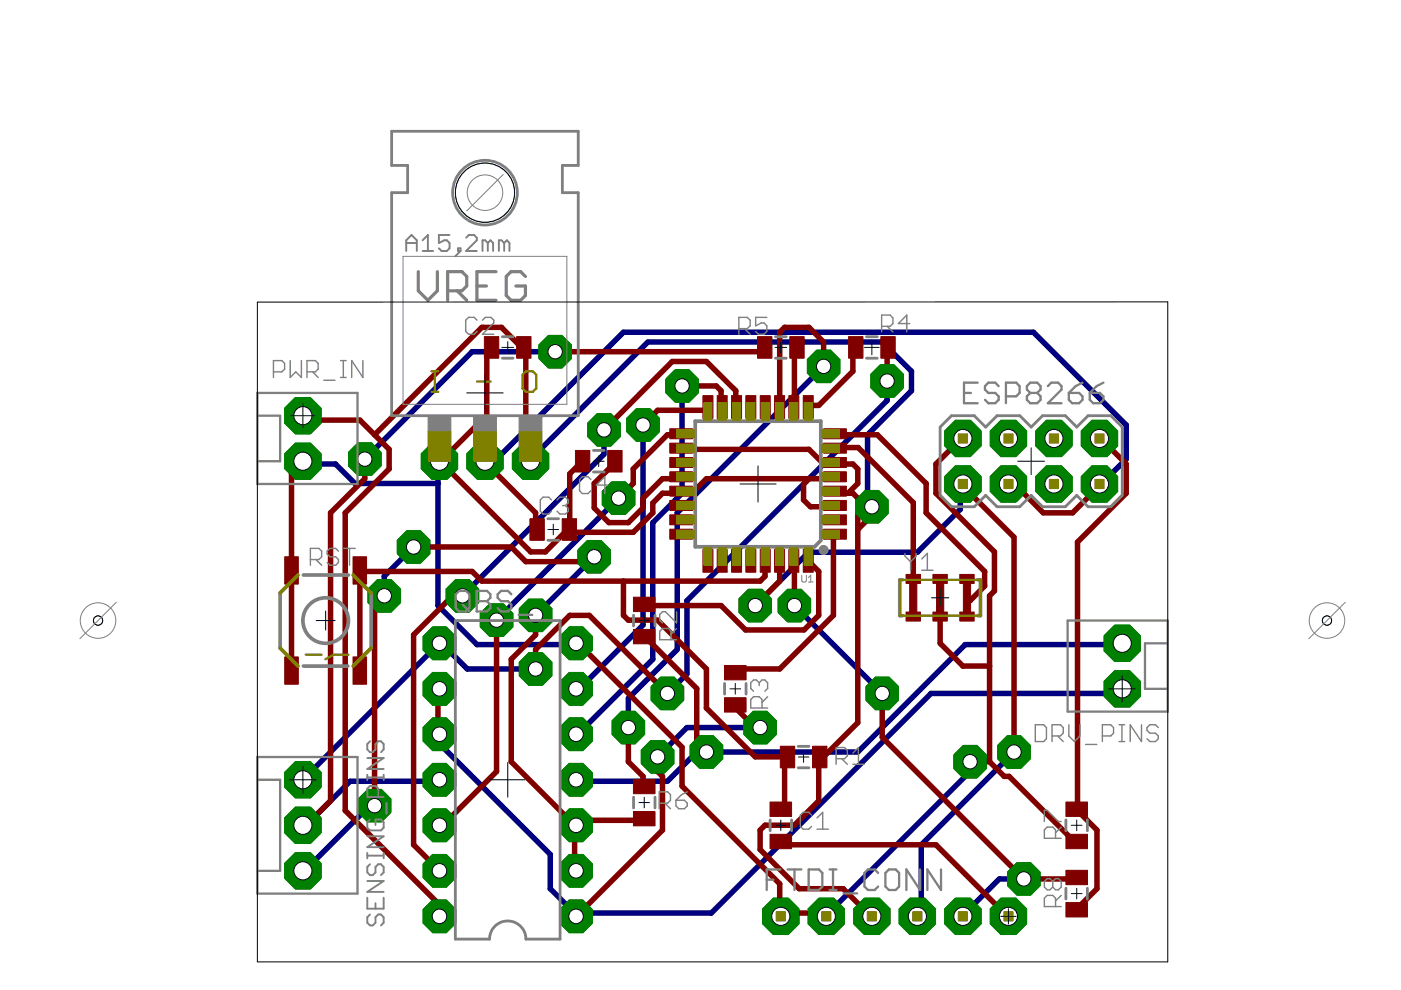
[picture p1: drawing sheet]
<svg xmlns="http://www.w3.org/2000/svg" width="297mm" height="210mm" viewBox="0 0 297 210" stroke-linecap="round" stroke-linejoin="round" font-family="sans-serif">
<g fill="none" stroke="#000080" stroke-width="1.2">
<path d="M117.7 74.6h-17.6l-22.8 22.7M174.6 77.7l-31 31v29l-10.4 10.4v6.2M64.2 97.8l.7 .6h6.2l4.2 4.1h17.6M93.2 97.8l-.3 .6v30l8.2 8.3h20.7l.3-.3M102.8 97.8l.4-.5h2.1l26.9-26.9h86.9l19.7 19.7v7.2l-5.2 5.2-.5 .1M112.5 97.8v-.5l24.9-24.8h49.6l6.3 6.2v4.1l-9.4 9.4v14.3l.9 .9M128.1 91.1v5.2l-30.1 30M136.3 90.1v42.4l-13.4 13.5h-.8M144.6 81.8v22.8l-6.2 6.2v29l-15.5 15.5-.8 .4M188.1 80.8v4.1l-42.5 42.5v15.5l-4.1 4.1M87.7 116l-6.2 6.2v4.1M126 118l-12.4 12.5"/>
<path d="M131.1 105.6l-25.8 25.9M204.2 102.6l-.6 .9v4.5l-9.1 9.1h-23.1l-11.3 11.3M168.4 128.4l18.6 18.6M237.9 136.4l-.1 .3h-33.2l-22.7 22.7h-34.2l-6.2 6.3h-18.6l-.8-.4M113.6 141.8h-14.5l-5.2-5.1-.7-.3-29 28.9M161.2 154.3h-15.6l-6.2 6.2M215 159.4l-19.7 19.7v14.5l-.8 .7M237.9 146l-.1 1h-40.4l-46.6 46.6h-27.9l-.8 .7-.3-.7-5.1-5.2v-7.2l-22.8-22.8v-2.1l-.7-.6M79.4 170.8h-1l-13.5 13.5-.7 .3M93.2 165.3l-.3 .4h-18.7l-9.3 9.3h-.7M205.7 161.5v2.1l-30 30-.5 .7M217.1 186.4h-5.2l-7.3 7.2-.4 .7"/>
</g>
<circle cx="237.9" cy="146" r="4.2" fill="#008000" stroke="#008000" stroke-width=".21"/>
<circle cx="237.9" cy="146" r="1.93" fill="#fff" stroke="#000" stroke-width=".21"/>
<circle cx="237.9" cy="136.4" r="4.2" fill="#008000" stroke="#008000" stroke-width=".21"/>
<circle cx="237.9" cy="136.4" r="1.93" fill="#fff" stroke="#000" stroke-width=".21"/>
<circle cx="64.2" cy="88.1" r="4.2" fill="#008000" stroke="#008000" stroke-width=".21"/>
<circle cx="64.2" cy="88.1" r="1.93" fill="#fff" stroke="#000" stroke-width=".21"/>
<circle cx="64.2" cy="97.8" r="4.2" fill="#008000" stroke="#008000" stroke-width=".21"/>
<circle cx="64.2" cy="97.8" r="1.93" fill="#fff" stroke="#000" stroke-width=".21"/>
<circle cx="122.1" cy="194.3" r="3.8" fill="#008000" stroke="#008000" stroke-width=".21"/>
<circle cx="122.1" cy="194.3" r="1.55" fill="#fff" stroke="#000" stroke-width=".21"/>
<circle cx="122.1" cy="184.6" r="3.8" fill="#008000" stroke="#008000" stroke-width=".21"/>
<circle cx="122.1" cy="184.6" r="1.55" fill="#fff" stroke="#000" stroke-width=".21"/>
<circle cx="122.1" cy="136.4" r="3.8" fill="#008000" stroke="#008000" stroke-width=".21"/>
<circle cx="122.1" cy="136.4" r="1.55" fill="#fff" stroke="#000" stroke-width=".21"/>
<circle cx="93.2" cy="136.4" r="3.8" fill="#008000" stroke="#008000" stroke-width=".21"/>
<circle cx="93.2" cy="136.4" r="1.55" fill="#fff" stroke="#000" stroke-width=".21"/>
<circle cx="122.1" cy="175" r="3.8" fill="#008000" stroke="#008000" stroke-width=".21"/>
<circle cx="122.1" cy="175" r="1.55" fill="#fff" stroke="#000" stroke-width=".21"/>
<circle cx="122.1" cy="165.3" r="3.8" fill="#008000" stroke="#008000" stroke-width=".21"/>
<circle cx="122.1" cy="165.3" r="1.55" fill="#fff" stroke="#000" stroke-width=".21"/>
<circle cx="122.1" cy="146" r="3.8" fill="#008000" stroke="#008000" stroke-width=".21"/>
<circle cx="122.1" cy="146.1" r="1.55" fill="#fff" stroke="#000" stroke-width=".21"/>
<circle cx="122.1" cy="155.7" r="3.8" fill="#008000" stroke="#008000" stroke-width=".21"/>
<circle cx="122.1" cy="155.7" r="1.55" fill="#fff" stroke="#000" stroke-width=".21"/>
<circle cx="93.2" cy="146" r="3.8" fill="#008000" stroke="#008000" stroke-width=".21"/>
<circle cx="93.2" cy="146.1" r="1.55" fill="#fff" stroke="#000" stroke-width=".21"/>
<circle cx="93.2" cy="155.7" r="3.8" fill="#008000" stroke="#008000" stroke-width=".21"/>
<circle cx="93.2" cy="155.7" r="1.55" fill="#fff" stroke="#000" stroke-width=".21"/>
<circle cx="93.2" cy="165.3" r="3.8" fill="#008000" stroke="#008000" stroke-width=".21"/>
<circle cx="93.2" cy="165.3" r="1.55" fill="#fff" stroke="#000" stroke-width=".21"/>
<circle cx="93.2" cy="175" r="3.8" fill="#008000" stroke="#008000" stroke-width=".21"/>
<circle cx="93.2" cy="175" r="1.55" fill="#fff" stroke="#000" stroke-width=".21"/>
<circle cx="93.2" cy="184.6" r="3.8" fill="#008000" stroke="#008000" stroke-width=".21"/>
<circle cx="93.2" cy="184.6" r="1.55" fill="#fff" stroke="#000" stroke-width=".21"/>
<circle cx="93.2" cy="194.3" r="3.8" fill="#008000" stroke="#008000" stroke-width=".21"/>
<circle cx="93.2" cy="194.3" r="1.55" fill="#fff" stroke="#000" stroke-width=".21"/>
<circle cx="64.2" cy="165.3" r="4.2" fill="#008000" stroke="#008000" stroke-width=".21"/>
<circle cx="64.2" cy="165.3" r="1.93" fill="#fff" stroke="#000" stroke-width=".21"/>
<circle cx="64.2" cy="175" r="4.2" fill="#008000" stroke="#008000" stroke-width=".21"/>
<circle cx="64.2" cy="175" r="1.93" fill="#fff" stroke="#000" stroke-width=".21"/>
<circle cx="64.2" cy="184.6" r="4.2" fill="#008000" stroke="#008000" stroke-width=".21"/>
<circle cx="64.2" cy="184.6" r="1.93" fill="#fff" stroke="#000" stroke-width=".21"/>
<circle cx="93.2" cy="97.8" r="4.2" fill="#008000" stroke="#008000" stroke-width=".21"/>
<circle cx="93.2" cy="97.8" r="1.93" fill="#fff" stroke="#000" stroke-width=".21"/>
<circle cx="102.8" cy="97.8" r="4.2" fill="#008000" stroke="#008000" stroke-width=".21"/>
<circle cx="102.8" cy="97.8" r="1.93" fill="#fff" stroke="#000" stroke-width=".21"/>
<circle cx="112.5" cy="97.8" r="4.2" fill="#008000" stroke="#008000" stroke-width=".21"/>
<circle cx="112.5" cy="97.8" r="1.93" fill="#fff" stroke="#000" stroke-width=".21"/>
<circle cx="213.8" cy="194.3" r="4.2" fill="#008000" stroke="#008000" stroke-width=".21"/>
<circle cx="213.8" cy="194.3" r="1.93" fill="#fff" stroke="#000" stroke-width=".21"/>
<circle cx="204.2" cy="194.3" r="4.2" fill="#008000" stroke="#008000" stroke-width=".21"/>
<circle cx="204.2" cy="194.3" r="1.93" fill="#fff" stroke="#000" stroke-width=".21"/>
<circle cx="194.5" cy="194.3" r="4.2" fill="#008000" stroke="#008000" stroke-width=".21"/>
<circle cx="194.5" cy="194.3" r="1.93" fill="#fff" stroke="#000" stroke-width=".21"/>
<circle cx="184.8" cy="194.3" r="4.2" fill="#008000" stroke="#008000" stroke-width=".21"/>
<circle cx="184.8" cy="194.3" r="1.93" fill="#fff" stroke="#000" stroke-width=".21"/>
<circle cx="175.2" cy="194.3" r="4.2" fill="#008000" stroke="#008000" stroke-width=".21"/>
<circle cx="175.2" cy="194.3" r="1.93" fill="#fff" stroke="#000" stroke-width=".21"/>
<circle cx="165.5" cy="194.3" r="4.2" fill="#008000" stroke="#008000" stroke-width=".21"/>
<circle cx="165.5" cy="194.3" r="1.93" fill="#fff" stroke="#000" stroke-width=".21"/>
<circle cx="204.2" cy="102.6" r="4.2" fill="#008000" stroke="#008000" stroke-width=".21"/>
<circle cx="204.2" cy="102.6" r="1.93" fill="#fff" stroke="#000" stroke-width=".21"/>
<circle cx="204.2" cy="93" r="4.2" fill="#008000" stroke="#008000" stroke-width=".21"/>
<circle cx="204.2" cy="93" r="1.93" fill="#fff" stroke="#000" stroke-width=".21"/>
<circle cx="213.8" cy="102.6" r="4.2" fill="#008000" stroke="#008000" stroke-width=".21"/>
<circle cx="213.8" cy="102.6" r="1.93" fill="#fff" stroke="#000" stroke-width=".21"/>
<circle cx="213.8" cy="93" r="4.2" fill="#008000" stroke="#008000" stroke-width=".21"/>
<circle cx="213.8" cy="93" r="1.93" fill="#fff" stroke="#000" stroke-width=".21"/>
<circle cx="223.5" cy="102.6" r="4.2" fill="#008000" stroke="#008000" stroke-width=".21"/>
<circle cx="223.5" cy="102.6" r="1.93" fill="#fff" stroke="#000" stroke-width=".21"/>
<circle cx="223.5" cy="93" r="4.2" fill="#008000" stroke="#008000" stroke-width=".21"/>
<circle cx="223.5" cy="93" r="1.93" fill="#fff" stroke="#000" stroke-width=".21"/>
<circle cx="233.1" cy="102.6" r="4.2" fill="#008000" stroke="#008000" stroke-width=".21"/>
<circle cx="233.1" cy="102.6" r="1.93" fill="#fff" stroke="#000" stroke-width=".21"/>
<circle cx="233.1" cy="93" r="4.2" fill="#008000" stroke="#008000" stroke-width=".21"/>
<circle cx="233.1" cy="93" r="1.93" fill="#fff" stroke="#000" stroke-width=".21"/>
<circle cx="205.7" cy="161.5" r="3.7" fill="#008000" stroke="#008000" stroke-width=".21"/>
<circle cx="205.7" cy="161.5" r="1.52" fill="#fff" stroke="#000" stroke-width=".21"/>
<circle cx="149.8" cy="159.4" r="3.7" fill="#008000" stroke="#008000" stroke-width=".21"/>
<circle cx="149.8" cy="159.4" r="1.52" fill="#fff" stroke="#000" stroke-width=".21"/>
<circle cx="161.2" cy="154.3" r="3.7" fill="#008000" stroke="#008000" stroke-width=".21"/>
<circle cx="161.2" cy="154.3" r="1.52" fill="#fff" stroke="#000" stroke-width=".21"/>
<circle cx="139.4" cy="160.5" r="3.7" fill="#008000" stroke="#008000" stroke-width=".21"/>
<circle cx="139.4" cy="160.5" r="1.52" fill="#fff" stroke="#000" stroke-width=".21"/>
<circle cx="188.1" cy="80.8" r="3.7" fill="#008000" stroke="#008000" stroke-width=".21"/>
<circle cx="188.1" cy="80.8" r="1.52" fill="#fff" stroke="#000" stroke-width=".21"/>
<circle cx="141.5" cy="147" r="3.7" fill="#008000" stroke="#008000" stroke-width=".21"/>
<circle cx="141.5" cy="147" r="1.52" fill="#fff" stroke="#000" stroke-width=".21"/>
<circle cx="113.6" cy="141.8" r="3.7" fill="#008000" stroke="#008000" stroke-width=".21"/>
<circle cx="113.6" cy="141.8" r="1.52" fill="#fff" stroke="#000" stroke-width=".21"/>
<circle cx="117.7" cy="74.6" r="3.7" fill="#008000" stroke="#008000" stroke-width=".21"/>
<circle cx="117.7" cy="74.6" r="1.52" fill="#fff" stroke="#000" stroke-width=".21"/>
<circle cx="77.3" cy="97.3" r="3.7" fill="#008000" stroke="#008000" stroke-width=".21"/>
<circle cx="77.3" cy="97.3" r="1.52" fill="#fff" stroke="#000" stroke-width=".21"/>
<circle cx="79.4" cy="170.8" r="3.7" fill="#008000" stroke="#008000" stroke-width=".21"/>
<circle cx="79.4" cy="170.8" r="1.52" fill="#fff" stroke="#000" stroke-width=".21"/>
<circle cx="81.5" cy="126.3" r="3.7" fill="#008000" stroke="#008000" stroke-width=".21"/>
<circle cx="81.5" cy="126.3" r="1.52" fill="#fff" stroke="#000" stroke-width=".21"/>
<circle cx="87.7" cy="116" r="3.7" fill="#008000" stroke="#008000" stroke-width=".21"/>
<circle cx="87.7" cy="116" r="1.52" fill="#fff" stroke="#000" stroke-width=".21"/>
<circle cx="126" cy="118" r="3.7" fill="#008000" stroke="#008000" stroke-width=".21"/>
<circle cx="126" cy="118" r="1.52" fill="#fff" stroke="#000" stroke-width=".21"/>
<circle cx="113.6" cy="130.5" r="3.7" fill="#008000" stroke="#008000" stroke-width=".21"/>
<circle cx="113.6" cy="130.5" r="1.52" fill="#fff" stroke="#000" stroke-width=".21"/>
<circle cx="128.1" cy="91.1" r="3.7" fill="#008000" stroke="#008000" stroke-width=".21"/>
<circle cx="128.1" cy="91.1" r="1.52" fill="#fff" stroke="#000" stroke-width=".21"/>
<circle cx="98" cy="126.3" r="3.7" fill="#008000" stroke="#008000" stroke-width=".21"/>
<circle cx="98" cy="126.3" r="1.52" fill="#fff" stroke="#000" stroke-width=".21"/>
<circle cx="131.1" cy="105.6" r="3.7" fill="#008000" stroke="#008000" stroke-width=".21"/>
<circle cx="131.1" cy="105.6" r="1.52" fill="#fff" stroke="#000" stroke-width=".21"/>
<circle cx="105.3" cy="131.5" r="3.7" fill="#008000" stroke="#008000" stroke-width=".21"/>
<circle cx="105.3" cy="131.5" r="1.52" fill="#fff" stroke="#000" stroke-width=".21"/>
<circle cx="144.6" cy="81.8" r="3.7" fill="#008000" stroke="#008000" stroke-width=".21"/>
<circle cx="144.6" cy="81.8" r="1.52" fill="#fff" stroke="#000" stroke-width=".21"/>
<circle cx="136.3" cy="90.1" r="3.7" fill="#008000" stroke="#008000" stroke-width=".21"/>
<circle cx="136.3" cy="90.1" r="1.52" fill="#fff" stroke="#000" stroke-width=".21"/>
<circle cx="160.1" cy="128.4" r="3.7" fill="#008000" stroke="#008000" stroke-width=".21"/>
<circle cx="160.1" cy="128.4" r="1.52" fill="#fff" stroke="#000" stroke-width=".21"/>
<circle cx="215" cy="159.4" r="3.7" fill="#008000" stroke="#008000" stroke-width=".21"/>
<circle cx="215" cy="159.4" r="1.52" fill="#fff" stroke="#000" stroke-width=".21"/>
<circle cx="184.8" cy="107.4" r="3.7" fill="#008000" stroke="#008000" stroke-width=".21"/>
<circle cx="184.8" cy="107.4" r="1.52" fill="#fff" stroke="#000" stroke-width=".21"/>
<circle cx="217.1" cy="186.4" r="3.7" fill="#008000" stroke="#008000" stroke-width=".21"/>
<circle cx="217.1" cy="186.4" r="1.52" fill="#fff" stroke="#000" stroke-width=".21"/>
<circle cx="168.4" cy="128.4" r="3.7" fill="#008000" stroke="#008000" stroke-width=".21"/>
<circle cx="168.4" cy="128.4" r="1.52" fill="#fff" stroke="#000" stroke-width=".21"/>
<circle cx="187" cy="147" r="3.7" fill="#008000" stroke="#008000" stroke-width=".21"/>
<circle cx="187" cy="147" r="1.52" fill="#fff" stroke="#000" stroke-width=".21"/>
<circle cx="133.2" cy="154.3" r="3.7" fill="#008000" stroke="#008000" stroke-width=".21"/>
<circle cx="133.2" cy="154.3" r="1.52" fill="#fff" stroke="#000" stroke-width=".21"/>
<circle cx="174.6" cy="77.7" r="3.7" fill="#008000" stroke="#008000" stroke-width=".21"/>
<circle cx="174.6" cy="77.7" r="1.52" fill="#fff" stroke="#000" stroke-width=".21"/>
<g fill="#800000" stroke="#800000" stroke-width=".21">
<path d="M74.8 118h2.9v5.8h-2.9z"/>
<path d="M74.8 139.3h2.9v5.8h-2.9z"/>
<path d="M60.4 118h2.8v5.8h-2.8z"/>
<path d="M60.4 139.3h2.8v5.8h-2.8z"/>
<path d="M109.5 71.4h3.1v4.5h-3.1z"/>
<path d="M102.7 71.4h3v4.5h-3z"/>
<path d="M112.4 110h3v4.6h-3z"/>
<path d="M119.2 110h3v4.6h-3z"/>
<path d="M174.6 112.2h4.9v2.1h-4.9z"/>
<path d="M174.6 109.2h4.9v2.1h-4.9z"/>
<path d="M174.6 106.1h4.9v2.1h-4.9z"/>
<path d="M174.6 103.1h4.9v2.1h-4.9z"/>
<path d="M174.6 100h4.9v2.2h-4.9z"/>
<path d="M174.6 97h4.9v2.1h-4.9z"/>
<path d="M174.6 94h4.9v2.1h-4.9z"/>
<path d="M174.6 90.9h4.9v2.1h-4.9z"/>
<path d="M170.3 83.9h2.1v4.8h-2.1z"/>
<path d="M167.3 83.9h2.1v4.8h-2.1z"/>
<path d="M164.2 83.9h2.1v4.8h-2.1z"/>
<path d="M161.2 83.9h2.1v4.8h-2.1z"/>
<path d="M158.1 83.9h2.2v4.8h-2.2z"/>
<path d="M155.1 83.9h2.1v4.8h-2.1z"/>
<path d="M152.1 83.9h2.1v4.8h-2.1z"/>
<path d="M149 83.9h2.2v4.8h-2.2z"/>
<path d="M142 90.9h4.8v2.1h-4.8z"/>
<path d="M142 94h4.8v2.1h-4.8z"/>
<path d="M142 97h4.8v2.1h-4.8z"/>
<path d="M142 100h4.8v2.2h-4.8z"/>
<path d="M142 103.1h4.8v2.1h-4.8z"/>
<path d="M142 106.1h4.8v2.1h-4.8z"/>
<path d="M142 109.2h4.8v2.1h-4.8z"/>
<path d="M142 112.2h4.8v2.1h-4.8z"/>
<path d="M149 116.5h2.2v4.8h-2.2z"/>
<path d="M152.1 116.5h2.1v4.8h-2.1z"/>
<path d="M155.1 116.5h2.1v4.8h-2.1z"/>
<path d="M158.1 116.5h2.2v4.8h-2.2z"/>
<path d="M161.2 116.5h2.1v4.8h-2.1z"/>
<path d="M164.2 116.5h2.1v4.8h-2.1z"/>
<path d="M167.3 116.5h2.1v4.8h-2.1z"/>
<path d="M170.3 116.5h2.1v4.8h-2.1z"/>
<path d="M226 191.4h4.6v3h-4.6z"/>
<path d="M226 184.5h4.6v3.1h-4.6z"/>
<path d="M226 176.9h4.6v3h-4.6z"/>
<path d="M226 170.1h4.6v3h-4.6z"/>
<path d="M165.4 158.2h3.1v4.6h-3.1z"/>
<path d="M172.3 158.2h3v4.6h-3z"/>
<path d="M163.3 176.9h4.5v3h-4.5z"/>
<path d="M163.3 170.1h4.5v3h-4.5z"/>
<path d="M128.8 95.5h3.1v4.6h-3.1z"/>
<path d="M122 95.5h3.1v4.6h-3.1z"/>
<path d="M192.9 123.7h1.5v6.1h-1.5z"/>
<path d="M198.6 123.7h1.5v6.1h-1.5z"/>
<path d="M204.3 123.7h1.5v6.1h-1.5z"/>
<path d="M197.8 121.8h3.1v1.9h-3.1z"/>
<path d="M197.8 129.8h3.1v1.9h-3.1z"/>
<path d="M192.1 121.8h3.1v1.9h-3.1z"/>
<path d="M192.1 129.8h3.1v1.9h-3.1z"/>
<path d="M203.5 121.8h3v1.9h-3z"/>
<path d="M203.5 129.8h3v1.9h-3z"/>
<path d="M134.3 126.6h4.6v3.1h-4.6z"/>
<path d="M134.3 133.5h4.6v3h-4.6z"/>
<path d="M153.6 141.1h4.6v3h-4.6z"/>
<path d="M153.6 147.9h4.6v3.1h-4.6z"/>
<path d="M179.9 71.4h3.1v4.5h-3.1z"/>
<path d="M186.8 71.4h3v4.5h-3z"/>
<path d="M167.4 71.4h3.1v4.5h-3.1z"/>
<path d="M160.6 71.4h3.1v4.5h-3.1z"/>
<path d="M134.3 172.1h4.6v3h-4.6z"/>
<path d="M134.3 165.2h4.6v3.1h-4.6z"/>
</g>
<g fill="none" stroke="#800000" stroke-width="1.2">
<path d="M104.2 73.7l-1 .9v13.4l-9.3 9.3-.7 .5 19.3 19.2h3.1l4.2-4.1 .9-.6M162.1 73.7l-.9 .9h-43.5M169 73.7l-.6 .9-.1 11.7M174.6 77.7v-5.2l-3.1-3.1h-5.2l-1 1v15.9M181.4 73.7l-.6 .9v4.1l-7.2 7.3h-2.1l-.1 .3M188.3 73.7l-.2 .9v6.2M64.2 97.8l-.3 .6-2.1 2.1v41.7M64.2 88.1l.7 1h11.4l3.1 3.1M77.3 97.3v4.2l-7.2 7.2v61.1l-5.2 5.2h-.7M79.4 92.2l3.1 3.1v4.1l-9.3 9.3v63.2l19.7 19.6v2.1l.3 .7M79.4 92.2l22.8-22.8h4.1l4.1 4.1 .7 .2 .4 .9v22.7l1 .5M102.8 97.8l.4 .6 10.4 10.3v3.1l.3 .5"/>
<path d="M123.5 97.8l-2.7 2.7-.1 11.8M130.4 97.8l-.3 .6-4.1 4.1v5.2l3.1 3.1h4.1l3.1-3.1v-2.1l4.2-4.1h3.1l.8-.4M144.4 92l-.8 .2h-2.1l-7.2 7.2v3.1l-3.2 3.1M144.4 95l.2 .3h26.9l3.1 3.1h2.1l.3-.3 .7 .3h3.1l1.1 1v3.1l-2.1 2.1M144.6 81.8h7.2l1.1 1v3.2l.2 .3M150.1 86.3l-.3 .7h-10.4l-3.1 3.1M156.2 86.3l-.2-.3v-3.2l-6.2-6.2h-7.3l-14.4 14.5M177 92l.7 .2h8.3l10.4 10.3v6.2l12.4 12.5v3l-3.1 3.2-.7-.7M177 95l.2-.1h4.7l11.7 11.7v20.1M204.2 93l-.6 .2-5.2 5.2v6.2l12.4 12.4v8.3l-1 1v35.2M233.1 93l.5 .2 5.2 5.2v6.2l-10.3 10.3v55.9l-.2 .8 4.3 4.4v12.4l-4.1 4.2-.2 .3M87.7 116h20.7l3.1 3.1h13.4l1.1-1.1"/>
<path d="M162.2 118.9v3.3l-1 1h-59l-2.1-2h-23.8M165.3 118.9v4.3l-5.2 5.2M168.3 118.9l.1 9.5M171.4 118.9l2.2 2.3v9.3l-3.1 3.1h-12.4l-5.2-5.2h-15.5l-.8-.3M171.5 101.5l-1.1 1.1v3.4l1.4 1.4h5l.2-.2M177 101.1l-.3 .4h-26.9l-3.1 3.1h-2.1l-.2-.5-.8 .5h-3.1l-2.1 2.1v2l-4.1 4.2h-13.5l-.1-.6M177 104.1l.7 .5h3.1l1.1 1v47.6l-7.3 7.3h-.8l-.2 1v8.3l-5.2 5.2h-6.2l-1 1v4.1l8.2 8.3h9.4l5.1 5.2 .9 .7M177 113.3l-.3 .6v16.6l-11.4 11.3h-9.3l-.1 .8M184.8 107.4v1.9l-2.9 3M204.2 102.6l.4 .9 10.4 10.4v45.5M213.8 102.6l.2 .9h2l5.2 5.2h6.2l5.2-5.2 .5-.9M76.3 120.9v.3"/>
<path d="M76.3 121.2v21M81.5 126.3l-2.1 2.1v42.4M98 126.3h-2l-8.3 8.3v44.5l5.5 5.5M105.3 131.5v32.1l-11.4 11.4h-.7M113.6 130.5v4.1l-5.2 5.2v21.7l13.4 13.5h.3M122.1 136.4l.8 .3 21.7 21.7v8.3l20.7 20.7v6.2l.2 .7 .8-.7h8.3l.6 .7M132.2 123.2v7.3l1 1h6.2l10.4 10.3v8.3l10.3 10.4h6.9l-.7 1v9.3l-.8 .8M136.6 135l11.1 11v11.4l2.1 2M199.3 126.7v9.7l4.9 4.8h5.6M93.2 146l-.3 1v8.3l.3 .4M113.6 141.8v-4.1l7.2-7.2h4.1l16.6 16.5M133.2 154.3v7.2l3.1 3.1v2.1l.3 .1"/>
<path d="M155.9 149.5l.1 .6 4.1 4.2h1.1M187 147v9.3l30.1 30.1h10.3l.9-.3M122.1 175l-.3 1v8.3l.3 .3M136.6 173.6l-.3 .3h-12.4l-1 1.1h-.8M139.4 160.5v3.1l1.1 1v11.4l-18.4 18.3M165.5 178.4l.8 .7h32.1l14.5 14.5 .9 .7M205.7 161.5h4.1M209.8 161.5l3.1 3.1h1.1l13.4 13.5 .9 .3"/>
</g>
<circle cx="237.9" cy="146" r="4.2" fill="#008000" stroke="#008000" stroke-width=".21"/>
<circle cx="237.9" cy="146" r="1.93" fill="#fff" stroke="#000" stroke-width=".21"/>
<circle cx="237.9" cy="136.4" r="4.2" fill="#008000" stroke="#008000" stroke-width=".21"/>
<circle cx="237.9" cy="136.4" r="1.93" fill="#fff" stroke="#000" stroke-width=".21"/>
<circle cx="64.2" cy="88.1" r="4.2" fill="#008000" stroke="#008000" stroke-width=".21"/>
<circle cx="64.2" cy="88.1" r="1.93" fill="#fff" stroke="#000" stroke-width=".21"/>
<circle cx="64.2" cy="97.8" r="4.2" fill="#008000" stroke="#008000" stroke-width=".21"/>
<circle cx="64.2" cy="97.8" r="1.93" fill="#fff" stroke="#000" stroke-width=".21"/>
<circle cx="122.1" cy="194.3" r="3.8" fill="#008000" stroke="#008000" stroke-width=".21"/>
<circle cx="122.1" cy="194.3" r="1.55" fill="#fff" stroke="#000" stroke-width=".21"/>
<circle cx="122.1" cy="184.6" r="3.8" fill="#008000" stroke="#008000" stroke-width=".21"/>
<circle cx="122.1" cy="184.6" r="1.55" fill="#fff" stroke="#000" stroke-width=".21"/>
<circle cx="122.1" cy="136.4" r="3.8" fill="#008000" stroke="#008000" stroke-width=".21"/>
<circle cx="122.1" cy="136.4" r="1.55" fill="#fff" stroke="#000" stroke-width=".21"/>
<circle cx="93.2" cy="136.4" r="3.8" fill="#008000" stroke="#008000" stroke-width=".21"/>
<circle cx="93.2" cy="136.4" r="1.55" fill="#fff" stroke="#000" stroke-width=".21"/>
<circle cx="122.1" cy="175" r="3.8" fill="#008000" stroke="#008000" stroke-width=".21"/>
<circle cx="122.1" cy="175" r="1.55" fill="#fff" stroke="#000" stroke-width=".21"/>
<circle cx="122.1" cy="165.3" r="3.8" fill="#008000" stroke="#008000" stroke-width=".21"/>
<circle cx="122.1" cy="165.3" r="1.55" fill="#fff" stroke="#000" stroke-width=".21"/>
<circle cx="122.1" cy="146" r="3.8" fill="#008000" stroke="#008000" stroke-width=".21"/>
<circle cx="122.1" cy="146.1" r="1.55" fill="#fff" stroke="#000" stroke-width=".21"/>
<circle cx="122.1" cy="155.7" r="3.8" fill="#008000" stroke="#008000" stroke-width=".21"/>
<circle cx="122.1" cy="155.7" r="1.55" fill="#fff" stroke="#000" stroke-width=".21"/>
<circle cx="93.2" cy="146" r="3.8" fill="#008000" stroke="#008000" stroke-width=".21"/>
<circle cx="93.2" cy="146.1" r="1.55" fill="#fff" stroke="#000" stroke-width=".21"/>
<circle cx="93.2" cy="155.7" r="3.8" fill="#008000" stroke="#008000" stroke-width=".21"/>
<circle cx="93.2" cy="155.7" r="1.55" fill="#fff" stroke="#000" stroke-width=".21"/>
<circle cx="93.2" cy="165.3" r="3.8" fill="#008000" stroke="#008000" stroke-width=".21"/>
<circle cx="93.2" cy="165.3" r="1.55" fill="#fff" stroke="#000" stroke-width=".21"/>
<circle cx="93.2" cy="175" r="3.8" fill="#008000" stroke="#008000" stroke-width=".21"/>
<circle cx="93.2" cy="175" r="1.55" fill="#fff" stroke="#000" stroke-width=".21"/>
<circle cx="93.2" cy="184.6" r="3.8" fill="#008000" stroke="#008000" stroke-width=".21"/>
<circle cx="93.2" cy="184.6" r="1.55" fill="#fff" stroke="#000" stroke-width=".21"/>
<circle cx="93.2" cy="194.3" r="3.8" fill="#008000" stroke="#008000" stroke-width=".21"/>
<circle cx="93.2" cy="194.3" r="1.55" fill="#fff" stroke="#000" stroke-width=".21"/>
<circle cx="64.2" cy="165.3" r="4.2" fill="#008000" stroke="#008000" stroke-width=".21"/>
<circle cx="64.2" cy="165.3" r="1.93" fill="#fff" stroke="#000" stroke-width=".21"/>
<circle cx="64.2" cy="175" r="4.2" fill="#008000" stroke="#008000" stroke-width=".21"/>
<circle cx="64.2" cy="175" r="1.93" fill="#fff" stroke="#000" stroke-width=".21"/>
<circle cx="64.2" cy="184.6" r="4.2" fill="#008000" stroke="#008000" stroke-width=".21"/>
<circle cx="64.2" cy="184.6" r="1.93" fill="#fff" stroke="#000" stroke-width=".21"/>
<circle cx="93.2" cy="97.8" r="4.2" fill="#008000" stroke="#008000" stroke-width=".21"/>
<circle cx="93.2" cy="97.8" r="1.93" fill="#fff" stroke="#000" stroke-width=".21"/>
<circle cx="102.8" cy="97.8" r="4.2" fill="#008000" stroke="#008000" stroke-width=".21"/>
<circle cx="102.8" cy="97.8" r="1.93" fill="#fff" stroke="#000" stroke-width=".21"/>
<circle cx="112.5" cy="97.8" r="4.2" fill="#008000" stroke="#008000" stroke-width=".21"/>
<circle cx="112.5" cy="97.8" r="1.93" fill="#fff" stroke="#000" stroke-width=".21"/>
<circle cx="213.8" cy="194.3" r="4.2" fill="#008000" stroke="#008000" stroke-width=".21"/>
<circle cx="213.8" cy="194.3" r="1.93" fill="#fff" stroke="#000" stroke-width=".21"/>
<circle cx="204.2" cy="194.3" r="4.2" fill="#008000" stroke="#008000" stroke-width=".21"/>
<circle cx="204.2" cy="194.3" r="1.93" fill="#fff" stroke="#000" stroke-width=".21"/>
<circle cx="194.5" cy="194.3" r="4.2" fill="#008000" stroke="#008000" stroke-width=".21"/>
<circle cx="194.5" cy="194.3" r="1.93" fill="#fff" stroke="#000" stroke-width=".21"/>
<circle cx="184.8" cy="194.3" r="4.2" fill="#008000" stroke="#008000" stroke-width=".21"/>
<circle cx="184.8" cy="194.3" r="1.93" fill="#fff" stroke="#000" stroke-width=".21"/>
<circle cx="175.2" cy="194.3" r="4.2" fill="#008000" stroke="#008000" stroke-width=".21"/>
<circle cx="175.2" cy="194.3" r="1.93" fill="#fff" stroke="#000" stroke-width=".21"/>
<circle cx="165.5" cy="194.3" r="4.2" fill="#008000" stroke="#008000" stroke-width=".21"/>
<circle cx="165.5" cy="194.3" r="1.93" fill="#fff" stroke="#000" stroke-width=".21"/>
<circle cx="204.2" cy="102.6" r="4.2" fill="#008000" stroke="#008000" stroke-width=".21"/>
<circle cx="204.2" cy="102.6" r="1.93" fill="#fff" stroke="#000" stroke-width=".21"/>
<circle cx="204.2" cy="93" r="4.2" fill="#008000" stroke="#008000" stroke-width=".21"/>
<circle cx="204.2" cy="93" r="1.93" fill="#fff" stroke="#000" stroke-width=".21"/>
<circle cx="213.8" cy="102.6" r="4.2" fill="#008000" stroke="#008000" stroke-width=".21"/>
<circle cx="213.8" cy="102.6" r="1.93" fill="#fff" stroke="#000" stroke-width=".21"/>
<circle cx="213.8" cy="93" r="4.2" fill="#008000" stroke="#008000" stroke-width=".21"/>
<circle cx="213.8" cy="93" r="1.93" fill="#fff" stroke="#000" stroke-width=".21"/>
<circle cx="223.5" cy="102.6" r="4.2" fill="#008000" stroke="#008000" stroke-width=".21"/>
<circle cx="223.5" cy="102.6" r="1.93" fill="#fff" stroke="#000" stroke-width=".21"/>
<circle cx="223.5" cy="93" r="4.2" fill="#008000" stroke="#008000" stroke-width=".21"/>
<circle cx="223.5" cy="93" r="1.93" fill="#fff" stroke="#000" stroke-width=".21"/>
<circle cx="233.1" cy="102.6" r="4.2" fill="#008000" stroke="#008000" stroke-width=".21"/>
<circle cx="233.1" cy="102.6" r="1.93" fill="#fff" stroke="#000" stroke-width=".21"/>
<circle cx="233.1" cy="93" r="4.2" fill="#008000" stroke="#008000" stroke-width=".21"/>
<circle cx="233.1" cy="93" r="1.93" fill="#fff" stroke="#000" stroke-width=".21"/>
<circle cx="205.7" cy="161.5" r="3.7" fill="#008000" stroke="#008000" stroke-width=".21"/>
<circle cx="205.7" cy="161.5" r="1.52" fill="#fff" stroke="#000" stroke-width=".21"/>
<circle cx="149.8" cy="159.4" r="3.7" fill="#008000" stroke="#008000" stroke-width=".21"/>
<circle cx="149.8" cy="159.4" r="1.52" fill="#fff" stroke="#000" stroke-width=".21"/>
<circle cx="161.2" cy="154.3" r="3.7" fill="#008000" stroke="#008000" stroke-width=".21"/>
<circle cx="161.2" cy="154.3" r="1.52" fill="#fff" stroke="#000" stroke-width=".21"/>
<circle cx="139.4" cy="160.5" r="3.7" fill="#008000" stroke="#008000" stroke-width=".21"/>
<circle cx="139.4" cy="160.5" r="1.52" fill="#fff" stroke="#000" stroke-width=".21"/>
<circle cx="188.1" cy="80.8" r="3.7" fill="#008000" stroke="#008000" stroke-width=".21"/>
<circle cx="188.1" cy="80.8" r="1.52" fill="#fff" stroke="#000" stroke-width=".21"/>
<circle cx="141.5" cy="147" r="3.7" fill="#008000" stroke="#008000" stroke-width=".21"/>
<circle cx="141.5" cy="147" r="1.52" fill="#fff" stroke="#000" stroke-width=".21"/>
<circle cx="113.6" cy="141.8" r="3.7" fill="#008000" stroke="#008000" stroke-width=".21"/>
<circle cx="113.6" cy="141.8" r="1.52" fill="#fff" stroke="#000" stroke-width=".21"/>
<circle cx="117.7" cy="74.6" r="3.7" fill="#008000" stroke="#008000" stroke-width=".21"/>
<circle cx="117.7" cy="74.6" r="1.52" fill="#fff" stroke="#000" stroke-width=".21"/>
<circle cx="77.3" cy="97.3" r="3.7" fill="#008000" stroke="#008000" stroke-width=".21"/>
<circle cx="77.3" cy="97.3" r="1.52" fill="#fff" stroke="#000" stroke-width=".21"/>
<circle cx="79.4" cy="170.8" r="3.7" fill="#008000" stroke="#008000" stroke-width=".21"/>
<circle cx="79.4" cy="170.8" r="1.52" fill="#fff" stroke="#000" stroke-width=".21"/>
<circle cx="81.5" cy="126.3" r="3.7" fill="#008000" stroke="#008000" stroke-width=".21"/>
<circle cx="81.5" cy="126.3" r="1.52" fill="#fff" stroke="#000" stroke-width=".21"/>
<circle cx="87.7" cy="116" r="3.7" fill="#008000" stroke="#008000" stroke-width=".21"/>
<circle cx="87.7" cy="116" r="1.52" fill="#fff" stroke="#000" stroke-width=".21"/>
<circle cx="126" cy="118" r="3.7" fill="#008000" stroke="#008000" stroke-width=".21"/>
<circle cx="126" cy="118" r="1.52" fill="#fff" stroke="#000" stroke-width=".21"/>
<circle cx="113.6" cy="130.5" r="3.7" fill="#008000" stroke="#008000" stroke-width=".21"/>
<circle cx="113.6" cy="130.5" r="1.52" fill="#fff" stroke="#000" stroke-width=".21"/>
<circle cx="128.1" cy="91.1" r="3.7" fill="#008000" stroke="#008000" stroke-width=".21"/>
<circle cx="128.1" cy="91.1" r="1.52" fill="#fff" stroke="#000" stroke-width=".21"/>
<circle cx="98" cy="126.3" r="3.7" fill="#008000" stroke="#008000" stroke-width=".21"/>
<circle cx="98" cy="126.3" r="1.52" fill="#fff" stroke="#000" stroke-width=".21"/>
<circle cx="131.1" cy="105.6" r="3.7" fill="#008000" stroke="#008000" stroke-width=".21"/>
<circle cx="131.1" cy="105.6" r="1.52" fill="#fff" stroke="#000" stroke-width=".21"/>
<circle cx="105.3" cy="131.5" r="3.7" fill="#008000" stroke="#008000" stroke-width=".21"/>
<circle cx="105.3" cy="131.5" r="1.52" fill="#fff" stroke="#000" stroke-width=".21"/>
<circle cx="144.6" cy="81.8" r="3.7" fill="#008000" stroke="#008000" stroke-width=".21"/>
<circle cx="144.6" cy="81.8" r="1.52" fill="#fff" stroke="#000" stroke-width=".21"/>
<circle cx="136.3" cy="90.1" r="3.7" fill="#008000" stroke="#008000" stroke-width=".21"/>
<circle cx="136.3" cy="90.1" r="1.52" fill="#fff" stroke="#000" stroke-width=".21"/>
<circle cx="160.1" cy="128.4" r="3.7" fill="#008000" stroke="#008000" stroke-width=".21"/>
<circle cx="160.1" cy="128.4" r="1.52" fill="#fff" stroke="#000" stroke-width=".21"/>
<circle cx="215" cy="159.4" r="3.7" fill="#008000" stroke="#008000" stroke-width=".21"/>
<circle cx="215" cy="159.4" r="1.52" fill="#fff" stroke="#000" stroke-width=".21"/>
<circle cx="184.8" cy="107.4" r="3.7" fill="#008000" stroke="#008000" stroke-width=".21"/>
<circle cx="184.8" cy="107.4" r="1.52" fill="#fff" stroke="#000" stroke-width=".21"/>
<circle cx="217.1" cy="186.4" r="3.7" fill="#008000" stroke="#008000" stroke-width=".21"/>
<circle cx="217.1" cy="186.4" r="1.52" fill="#fff" stroke="#000" stroke-width=".21"/>
<circle cx="168.4" cy="128.4" r="3.7" fill="#008000" stroke="#008000" stroke-width=".21"/>
<circle cx="168.4" cy="128.4" r="1.52" fill="#fff" stroke="#000" stroke-width=".21"/>
<circle cx="187" cy="147" r="3.7" fill="#008000" stroke="#008000" stroke-width=".21"/>
<circle cx="187" cy="147" r="1.52" fill="#fff" stroke="#000" stroke-width=".21"/>
<circle cx="133.2" cy="154.3" r="3.7" fill="#008000" stroke="#008000" stroke-width=".21"/>
<circle cx="133.2" cy="154.3" r="1.52" fill="#fff" stroke="#000" stroke-width=".21"/>
<circle cx="174.6" cy="77.7" r="3.7" fill="#008000" stroke="#008000" stroke-width=".21"/>
<circle cx="174.6" cy="77.7" r="1.52" fill="#fff" stroke="#000" stroke-width=".21"/>
<path d="M54.6 83.3h21.2v19.3h-21.2zM54.6 88.1h4.8v9.7h-4.8M226.4 131.6h21.2v19.3h-21.2zM247.6 136.4h-4.8v9.6h4.8M54.6 160.5h21.2v29h-21.2zM54.6 165.3h4.8v19.3h-4.8" fill="none" stroke="#7f7f7f" stroke-width=".49"/>
<g fill="none" stroke="#7f7f7f" stroke-width=".59">
<path d="M83 27.8h39.6v7.3h-3.4v5.8h3.4v47.2h-39.6v-47.2h3.4v-5.8h-3.4zM106.5 75.9h2.3M106.5 71.4h2.3M164.4 75.9h2.3M164.4 71.4h2.3M183.7 75.9h2.3M183.7 71.4h2.3M125.8 95.5h2.3M201.7 88.1h4.9l2.4 2.5 2.4-2.5h4.8l2.4 2.5 2.4-2.5h4.9l2.4 2.5 2.4-2.5h4.8l2.4 2.5v14.4l-2.4 2.4h-4.8l-2.4-2.4-2.4 2.4h-4.9l-2.4-2.4-2.4 2.4h-4.8l-2.4-2.4-2.4 2.4h-4.9l-2.4-2.4v-14.4zM116.2 110h2.2M116.2 114.6h2.2M125.8 100.1h2.3"/>
<path d="M96.5 131.6h22.2v67.5h-7.2a3.9 3.9 0 0 0-3.9-3.8 3.9 3.9 0 0 0-3.8 3.8h-7.3zM134.3 130.4v2.3M138.9 130.4v2.3M153.6 144.9v2.3M158.2 144.9v2.3M169.2 158.2h2.3M134.3 169v2.3M138.9 169v2.3M163.3 173.8v2.3M167.8 173.8v2.3M169.2 162.8h2.3M226 173.8v2.3"/>
<path d="M230.5 173.8v2.3M226 188.3v2.3M230.5 188.3v2.3"/>
<circle cx="102.8" cy="40.9" r="6.9"/>
</g>
<g fill="none" stroke="#7f7f7f" stroke-width=".78">
<path d="M147.4 89.3h26.6v25.3l-1.3 1.3h-25.3zM59.4 125.7v11.7M64.3 121.9h9.6M78.7 125.7v11.7M191.3 122.9h-.5v7.6h.5M207.3 122.9h.6v7.6h-.6M64.3 141.2h9.4"/>
<circle cx="69" cy="131.6" r="4.8"/>
</g>
<path d="M85.4 54.4h34.8v31.3h-34.8z" fill="none" stroke="#7f7f7f" stroke-width=".21"/>
<g fill="none" stroke="#7f7f7f" stroke-width=".4">
<path d="M86.1 53.2v-2.3l1.1-1.1 1.2 1.1v2.3M86.1 51.5h2.3M89.6 50.9l1.1-1.1v3.4M89.6 53.2h2.2M95.3 49.8h-2.3v1.7l1.2-.6h.5l.6 .6v1.1l-.6 .6h-1.1l-.6-.6M97.1 52.6h.5v.6h-.5zM97.6 53.2l-1.1 1.1M98.8 50.4l.6-.6h1.1l.6 .6v.5l-2.3 2.3h2.3M103.4 51.5l-.5-.6h-.6v2.3M103.4 51.5v1.7M103.4 51.5l.6-.6 .5 .6v1.7M106.9 51.5l-.6-.6h-.5v2.3"/>
<path d="M106.9 51.5v1.7M106.9 51.5l.6-.6 .5 .6v1.7"/>
</g>
<g fill="#7f7f7f" stroke="#7f7f7f" stroke-width=".21">
<path d="M110.1 88.1h4.8v3.4h-4.8z"/>
<path d="M100.4 88.1h4.8v3.4h-4.8z"/>
<path d="M90.8 88.1h4.8v3.4h-4.8z"/>
</g>
<path d="M173.9 116a.97 .97 0 0 1 1.5 .1 .97 .97 0 0 1-.5 1.4 .97 .97 0 0 1-1.2-.9h.7a.2 .2 0 0 1 .3-.1 .2 .2 0 0 1 0 .3 .2 .2 0 0 1-.3-.1l-.7-.1z" fill-rule="evenodd" fill="#7f7f7f" stroke="#7f7f7f" stroke-width=".21"/>
<path d="M59.4 137.4l3.8 3.8M63.2 121.9l-3.8 3.8M74.9 121.9l3.8 3.8M78.7 137.4l-3.8 3.8" fill="none" stroke="#808000" stroke-width=".78"/>
<path d="M91.5 78.7h1.4M92.2 78.7v4.4M111.5 78.7h1.4l.8 .8v2.9l-.8 .7h-1.4l-.7-.7v-2.9zM91.5 83.1h1.4M101.1 80.9h2.9M64.8 138.8h3.4M73.9 138.8h-3.2l-1.7 1M190.8 122.9h17.1v7.6h-17.1z" fill="none" stroke="#808000" stroke-width=".49"/>
<g fill="#808000" stroke="#808000" stroke-width=".21">
<path d="M110.1 91.5h4.8v6.3h-4.8z"/>
<path d="M100.4 91.5h4.8v6.3h-4.8z"/>
<path d="M90.8 91.5h4.8v6.3h-4.8z"/>
<path d="M164.6 193.3h1.9v2h-1.9z"/>
<path d="M174.2 193.3h2v2h-2z"/>
<path d="M183.9 193.3h1.9v2h-1.9z"/>
<path d="M193.5 193.3h2v2h-2z"/>
<path d="M203.2 193.3h1.9v2h-1.9z"/>
<path d="M212.8 193.3h2v2h-2z"/>
<path d="M174.2 112.4h3.8v1.7h-3.8z"/>
<path d="M174.2 109.3h3.8v1.8h-3.8z"/>
<path d="M174.2 106.3h3.8v1.7h-3.8z"/>
<path d="M174.2 103.3h3.8v1.7h-3.8z"/>
<path d="M174.2 100.2h3.8v1.8h-3.8z"/>
<path d="M174.2 97.2h3.8v1.7h-3.8z"/>
<path d="M174.2 94.1h3.8v1.8h-3.8z"/>
<path d="M174.2 91.1h3.8v1.7h-3.8z"/>
<path d="M170.5 85.3h1.7v3.8h-1.7z"/>
<path d="M167.4 85.3h1.8v3.8h-1.8z"/>
<path d="M164.4 85.3h1.8v3.8h-1.8z"/>
<path d="M161.4 85.3h1.7v3.8h-1.7z"/>
<path d="M158.3 85.3h1.8v3.8h-1.8z"/>
<path d="M155.3 85.3h1.7v3.8h-1.7z"/>
<path d="M152.3 85.3h1.7v3.8h-1.7z"/>
<path d="M149.2 85.3h1.8v3.8h-1.8z"/>
<path d="M143.4 91.1h3.8v1.7h-3.8z"/>
<path d="M143.4 94.1h3.8v1.8h-3.8z"/>
<path d="M143.4 97.2h3.8v1.7h-3.8z"/>
<path d="M143.4 100.2h3.8v1.8h-3.8z"/>
<path d="M143.4 103.3h3.8v1.7h-3.8z"/>
<path d="M143.4 106.3h3.8v1.7h-3.8z"/>
<path d="M143.4 109.3h3.8v1.8h-3.8z"/>
<path d="M143.4 112.4h3.8v1.7h-3.8z"/>
<path d="M149.2 116.1h1.8v3.8h-1.8z"/>
<path d="M152.3 116.1h1.7v3.8h-1.7z"/>
<path d="M155.3 116.1h1.7v3.8h-1.7z"/>
<path d="M158.3 116.1h1.8v3.8h-1.8z"/>
<path d="M161.4 116.1h1.7v3.8h-1.7z"/>
<path d="M164.4 116.1h1.8v3.8h-1.8z"/>
<path d="M167.4 116.1h1.8v3.8h-1.8z"/>
<path d="M170.5 116.1h1.7v3.8h-1.7z"/>
<path d="M203.2 101.6h1.9v2h-1.9z"/>
<path d="M203.2 92h1.9v1.9h-1.9z"/>
<path d="M212.8 92h2v1.9h-2z"/>
<path d="M212.8 101.6h2v2h-2z"/>
<path d="M222.5 92h1.9v1.9h-1.9z"/>
<path d="M222.5 101.6h1.9v2h-1.9z"/>
<path d="M232.1 92h2v1.9h-2z"/>
<path d="M232.1 101.6h2v2h-2z"/>
</g>
<g fill="none" stroke="#808080" stroke-width=".3">
<path d="M58 78.8h1.8l.5-.5v-1.3l-.5-.5h-1.8v3.5M61.5 76.5v3.5l1.2-1.2 1.2 1.2v-3.5M65.1 78.8h1.8l.6-.5v-1.3l-.6-.5h-1.8v3.5M66.3 78.8l1.2 1.2M72.2 76.5h1.2M72.8 76.5v3.5M76.9 76.5v3.5l-2.3-3.5v3.5M101.1 67.9l-.6-.6h-1.1l-.7 .6v2.4l.7 .6h1.1l.6-.6M102.3 67.9l.6-.6h1.2l.6 .6v.6l-2.4 2.4h2.4M156.7 69.7h1.7l.6-.6v-1.2l-.6-.6h-1.7v3.6M157.8 69.7l1.2 1.2M162.6 67.3h-2.4v1.8l1.2-.6h.6l.6 .6v1.2l-.6 .6h-1.2l-.6-.6"/>
<path d="M186.9 69.2h1.8l.6-.6v-1.2l-.6-.6h-1.8v3.6M188.1 69.2l1.2 1.2M192.9 68.6h-2.4l1.8-1.8v3.6M68.6 80.6h2.4M72.2 80h1.2M65.8 118.6h1.8l.6-.6v-1.1l-.6-.6h-1.8v3.5M67 118.6l1.2 1.2M71.8 116.9l-.6-.6h-1.2l-.6 .6v.6l.6 .5h1.2l.6 .6v.7l-.6 .5h-1.2l-.6-.5M72.9 116.3h2.4M74.1 116.3v3.5M116.9 106l-.6-.6h-1.2l-.5 .6v2.4l.5 .6h1.2l.6-.6M118.1 106l.6-.6h1.2l.6 .6v.6l-.6 .6"/>
<path d="M119.3 107.2h.6M119.9 107.2l.6 .6v.6l-.6 .6h-1.2l-.6-.6M125.3 101.7l-.6-.6h-1.2l-.6 .6v2.4l.6 .5h1.2l.6-.5M128.8 102.8h-2.4l1.8-1.7v3.5M191.9 117.3v.6l1.2 1.2M193.1 119.1v1.8M194.2 117.3v.6l-1.1 1.2M195.4 118.5l1.2-1.2v3.6M142.3 135.6v-1.7l-.6-.7h-1.2l-.6 .7v1.7h3.5M143.4 129.7v2.4l-2.3-2.4h-.6l-.6 .6v1.2l.6 .6M143.4 133.2l-1.1 1.3M195.4 120.9h2.4"/>
<path d="M161 144.8l-.6-.6h-.6l-.6 .6v1.2l.6 .6M161 144.8l.6-.6h.6l.6 .6v1.2l-.6 .6M161 144.8v.6M161.6 150.1v-1.8l-.6-.6h-1.2l-.6 .6v1.8h3.6M162.8 147.7l-1.2 1.2M180.8 159.7l1.2-1.2v3.6M219.5 153.7h1.8l.6 .6v2.3l-.6 .6h-1.8zM223.1 156h1.7l.6-.6v-1.1l-.6-.6h-1.7v3.5M224.2 156l1.2 1.2M226.6 153.7v2.3l1.2 1.2 1.2-1.2v-2.3M230.2 157.8h2.3M233.7 156h1.8l.6-.6v-1.1l-.6-.6h-1.8v3.5"/>
<path d="M237.3 157.2h1.2M237.3 153.7h1.2M237.9 153.7v3.5M242 153.7v3.5l-2.4-3.5v3.5M245.6 154.3l-.6-.6h-1.2l-.6 .6v.6l.6 .5h1.2l.6 .6v.6l-.6 .6h-1.2l-.6-.6M139.8 170.3h1.8l.6-.6v-1.2l-.6-.6h-1.8v3.6M140.9 170.3l1.3 1.2M143.3 169.7h1.8l.6 .6v.6l-.6 .6h-1.2l-.6-.6zM145.7 167.9l-1.2 .6-1.2 1.2M172.1 172.8l-.6-.6h-1.2l-.6 .6v2.4l.6 .6h1.2l.6-.6M173.2 175.8h2.4M173.2 173.4l1.2-1.2v3.6"/>
<path d="M177.3 160.9h1.8l.6-.6v-1.2l-.6-.6h-1.8v3.6M178.5 160.9l1.2 1.2M180.8 162.1h2.4M221.4 174.2v-2.4h.6l2.4 2.4h.6M223.8 177.7v-1.7l-.6-.6h-1.2l-.6 .6v1.7h3.6M225 175.4l-1.2 1.2M223.2 186.9l-.6-.6h-.6l-.6 .6v1.2l.6 .6h.6l.6-.6M223.2 186.9l.6-.6h.6l.6 .6v1.2l-.6 .6h-.6l-.6-.6M223.2 186.9v1.2M223.8 192.2v-1.8l-.6-.6h-1.2l-.6 .6v1.8h3.6M225 189.8l-1.2 1.2"/>
</g>
<g fill="none" stroke="#808080" stroke-width=".49">
<path d="M204.4 83.3h1.4M207.3 81.1h-2.9v4.4h2.9M211.7 81.9l-.7-.8h-1.5l-.7 .8v.7l.7 .7h1.5l.7 .7v.8l-.7 .7h-1.5l-.7-.7M213.3 84h2.2l.7-.7v-1.4l-.7-.8h-2.2v4.4M218.4 83.3l-.7-.7v-.7l.7-.8h1.5l.7 .8v.7l-.7 .7M218.4 83.3l-.7 .7v.8l.7 .7h1.5l.7-.7v-.8l-.7-.7M218.4 83.3h1.5M222.2 81.9l.7-.8h1.4l.8 .8v.7l-2.9 2.9h2.9M226.6 83.3h2.2l.7 .7v.8l-.7 .7h-1.5l-.7-.7zM229.5 81.1l-1.5 .8-1.4 1.4M231.1 83.3h2.1l.8 .7v.8l-.8 .7h-1.4l-.7-.7zM234 81.1l-1.5 .8-1.4 1.4"/>
<path d="M97.3 125.3h1.5l.7 .7v2.9l-.7 .7h-1.5l-.7-.7v-2.9zM98.1 128.2l1.4 1.4M101.1 125.3h2.2l.7 .7v.7l-.7 .8 .7 .7v.7l-.7 .7h-2.2zM101.1 127.5h2.2M108.4 126l-.7-.7h-1.5l-.7 .7v.7l.7 .8h1.5l.7 .7v.7l-.7 .7h-1.5l-.7-.7M110 130.4h2.9M162.6 186.5h1.4M165.5 184.3h-2.9v4.4M167 184.3h2.9M168.4 184.3v4.4M171.4 184.3h2.2l.7 .8v2.9l-.7 .7h-2.2zM175.9 184.3h1.4"/>
<path d="M175.9 188.7h1.4M176.6 184.3v4.4M178.8 189.4h2.9M186.2 185.1l-.7-.8h-1.5l-.7 .8v2.9l.7 .7h1.5l.7-.7M188.5 184.3h1.4l.7 .8v2.9l-.7 .7h-1.4l-.8-.7v-2.9zM195.1 184.3v4.4l-2.9-4.4v4.4M199.5 184.3v4.4l-2.9-4.4v4.4"/>
</g>
<g fill="none" stroke="#808080" stroke-width=".4">
<path d="M78.4 157.2l-.5 .6v1.1l.5 .6h.6l.6-.6v-1.1l.6-.6h.6l.5 .6v1.1l-.5 .6M77.9 164.3v1.1M77.9 177.3h3.4l-3.4 2.3h3.4M77.9 164.8h3.4M77.9 160.7h3.4l-3.4 2.3h3.4M78.4 173.8l-.5 .5v1.2l.5 .6h2.4l.5-.6v-1.2l-.5-.5h-1.2v1.1M80.2 169v-1.8l-.6-.6h-1.2l-.5 .6v1.8h3.4M81.3 164.3v1.1M81.9 170.2v2.3M77.9 180.8v1.2M77.9 190.3v2.4h3.4v-2.4M77.9 186.8h3.4l-3.4 2.3h3.4"/>
<path d="M77.9 181.4h3.4M78.4 193.9l-.5 .6v1.1l.5 .6h.6l.6-.6v-1.1l.6-.6h.6l.5 .6v1.1l-.5 .6M78.4 183.2l-.5 .6v1.2l.5 .5h.6l.6-.5v-1.2l.6-.6h.6l.5 .6v1.2l-.5 .5M79.6 191.5v1.2M81.3 180.8v1.2"/>
</g>
<path d="M88.7 57.6v4.1l2 2 2-2v-4.1M105.2 57.6h-4.1v6.1h4.1M111.4 58.6l-1-1h-2l-1.1 1v4.1l1.1 1h2l1-1v-2.1h-2M94.9 61.7h3l1.1-1.1v-2l-1.1-1h-3v6.1M96.9 61.7l2.1 2M101.1 60.6h2" fill="none" stroke="#808080" stroke-width=".68"/>
<path d="M170 122v1.2l.2 .2h.5l.3-.2v-1.2M171.4 123.4h1M171.4 122.4l.5-.4v1.4" fill="none" stroke="#808080" stroke-width=".21"/>
<g fill="none" stroke="#000" stroke-width=".21">
<path d="M54.6 64.1l193-.1v139.9h-193zM102.8 79.5v7.7M106.4 73.7h2.5M107.7 72.4v2.5M164.3 73.7h2.5M165.5 72.4v2.5M183.3 73.7h3.1M184.8 72.1v3.1M61.7 88.1h5.1M64.2 85.6v5.1M99 83.3h7.7M125.8 97.8h2.3"/>
<path d="M126.9 96.7v2.2M160.7 98.8v7.6M215.8 97.8h5.7M218.6 95v5.6M116.2 112.3h2.2M117.3 111.1v2.3M156.9 102.6h7.6M67 131.6h4.1M69 129.6v4M135.5 131.6h2.2M136.6 130.4v2.3M197.5 126.7h3.7"/>
<path d="M199.3 124.9v3.7M154.8 146h2.2M155.9 144.9v2.3M170.4 159.4v2.2M235.1 146h5.6M237.9 143.2v5.6M61.4 165.3h5.7M64.2 162.5v5.7M104 165.3h7.3M107.7 161.7v7.3M135.5 170.2h2.2M136.6 169.1v2.2"/>
<path d="M164.4 175h2.3M165.5 173.9v2.2M169.3 160.5h2.2M227.1 175h2.3M228.3 173.9v2.2M212.2 194.3h3.2M213.8 192.7v3.2M227.1 189.5h2.3M228.3 188.3v2.3"/>
<circle cx="20.8" cy="131.6" r=".97"/>
</g>
<circle cx="20.8" cy="131.6" r=".97" fill="#fff" stroke="#000" stroke-width=".21"/>
<circle cx="281.3" cy="131.6" r=".97" fill="none" stroke="#000" stroke-width=".21"/>
<circle cx="281.3" cy="131.6" r=".97" fill="#fff" stroke="#000" stroke-width=".21"/>
<circle cx="102.8" cy="40.9" r="6.3" fill="none" stroke="#000" stroke-width=".21"/>
<circle cx="102.8" cy="40.9" r="6.3" fill="#fff" stroke="#000" stroke-width=".21"/>
<g fill="none" stroke="#808080" stroke-width=".21">
<path d="M106.7 37l-7.7 7.7M24.7 127.7l-7.8 7.7M285.2 127.7l-7.7 7.7"/>
<circle cx="102.8" cy="40.9" r="3.8"/>
<circle cx="20.8" cy="131.6" r="3.8"/>
<circle cx="281.3" cy="131.6" r="3.8"/>
</g>
</svg>
